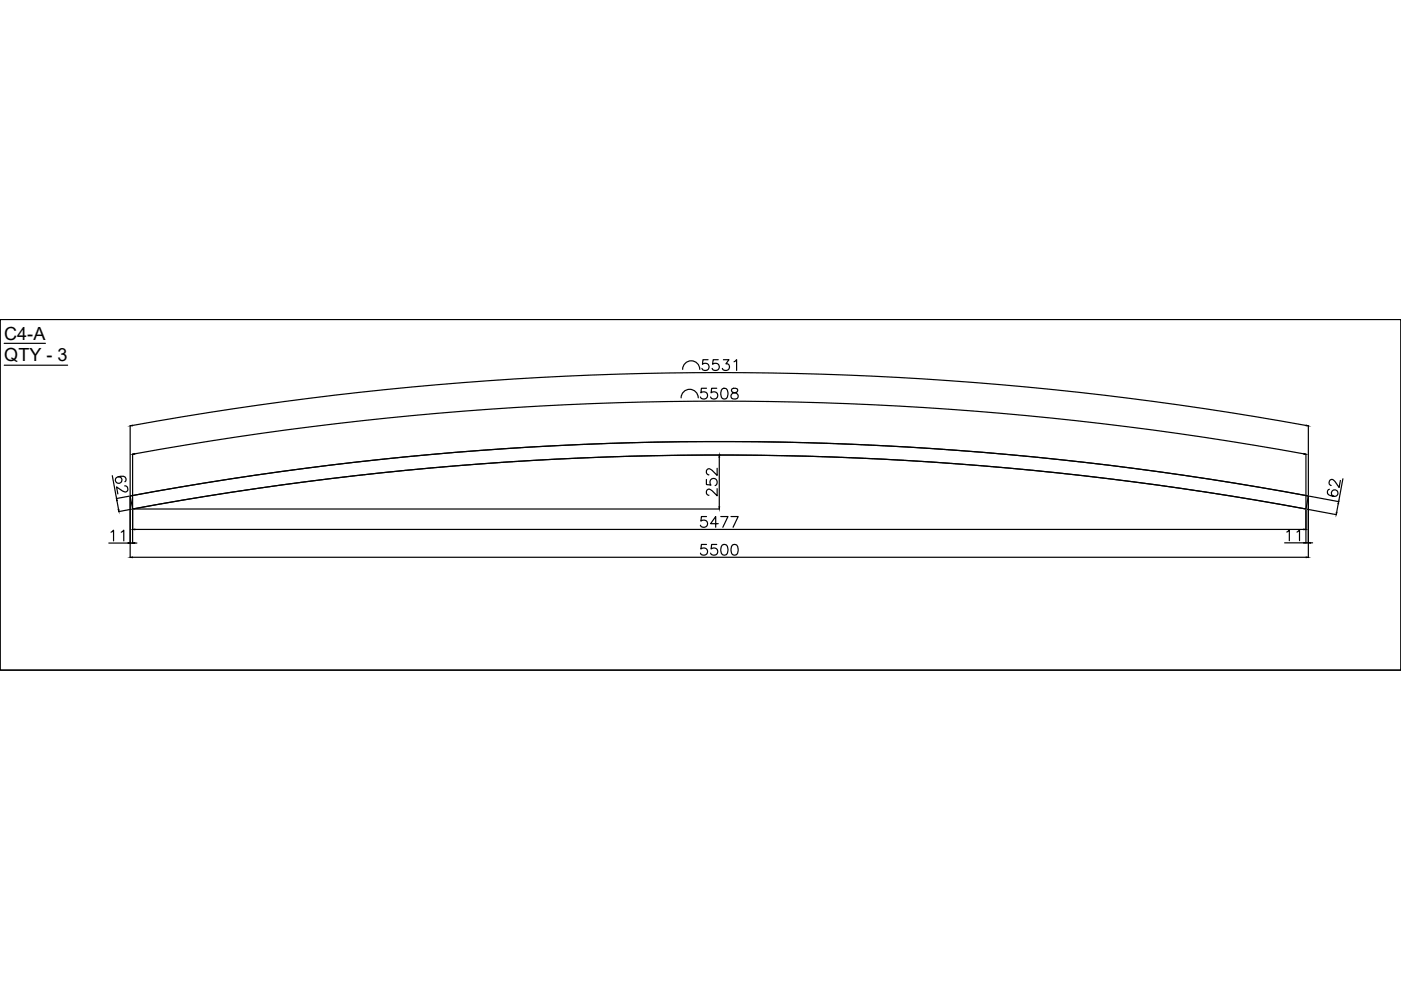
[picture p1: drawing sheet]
<svg xmlns="http://www.w3.org/2000/svg" width="297mm" height="210mm" viewBox="0 0 297 210" stroke-linecap="round" stroke-linejoin="round" font-family="sans-serif">
<defs><g id="words">
<g font-size="3.8">
<text x=".9" y="72">C4-A</text>
<text x=".9" y="76.6">QTY - 3</text>
</g>
</g></defs>
<!-- layer: 0 -->
<g fill="none" stroke="#000" stroke-width=".25">
<path d="M.1 67.7v74.4h296.9v-74.4h-296.9h296.9M.9 72.8h8.7M.9 77.4h13.4M144.7 78.3a1.82 1.82 0 0 1 1.8-1.8 1.82 1.82 0 0 1 1.9 1.8M150.1 76.3h-1.1l-.1 .9a.8 .8 0 0 1 1.2 0 .8 .8 0 0 1-.1 1.2 .8 .8 0 0 1-1.2-.3M152.3 76.3h-1.1l-.1 .9a.8 .8 0 0 1 1.2 0 .8 .8 0 0 1-.1 1.2 .8 .8 0 0 1-1.2-.3M153.4 76.3h1.2l-.7 .8a.76 .76 0 0 1 .7 1.1 .76 .76 0 0 1-1.2 .2l-.3-.3M155.6 76.7l.6-.4v2.2M297 67.7h.1M297 67.7v74.4h-296.9M27.6 90.2v14.7M28.1 90.2a695.9 695.9 0 0 1 248.9 0"/>
<path d="M28.1 96.2v11.5M28.6 96.2a692.8 692.8 0 0 1 247.8 0M144.4 84.4a1.82 1.82 0 0 1 1.8-1.9 1.82 1.82 0 0 1 1.8 1.9M149.8 82.3h-1.1l-.1 1a.8 .8 0 0 1 1.2 0 .8 .8 0 0 1-.1 1.2 .8 .8 0 0 1-1.2-.3M152 82.3h-1.1l-.1 1a.8 .8 0 0 1 1.2 0 .8 .8 0 0 1-.2 1.2 .8 .8 0 0 1-1.1-.3M152 99.3v1.5l-1-1.1a.69 .69 0 0 0-1.1-.1l-.1 .6 .2 .4 .3 .1M152.5 96.9v10.6M152.6 96.5h.1M153.1 82.4a.72 .72 0 0 1 1.1 .4 1.84 1.84 0 0 1-.2 1.7 .74 .74 0 0 1-1.1-.3 1.82 1.82 0 0 1 .2-1.8zM155.2 82.4a.46 .46 0 0 0 .2 .8 .84 .84 0 0 1 .9 .3 .84 .84 0 0 1 .1 .9 .81 .81 0 0 1-.9 .2 .81 .81 0 0 1-.5-.8 1.02 1.02 0 0 1 1.1-.6 .45 .45 0 0 0 .2-.8l-.3-.1zM276.9 96.2v11.5M277.4 90.2v14.7"/>
<path d="M23.1 115.1h4M23.5 112.8l.6-.4v2.3M23.8 100.9l.9 4.8M24.8 106.1l.3 1.9M25.1 101.1a.71 .71 0 0 1 .8 .8 .71 .71 0 0 1-1.1 .5 .71 .71 0 0 1-.1-1.1 2.04 2.04 0 0 1 1.8-.2 .66 .66 0 0 1 0 1M25.7 112.8l.5-.4v2.3M26.4 103l.4 .1 .2 .2 .1 .7a.52 .52 0 0 1-.8 .2l-1.6-1 .3 1.5M27.4 105.2l-2.7 .5M27.6 105.2a681.6 681.6 0 0 1 249.8 0M27.6 105.2a681.6 681.6 0 0 1 249.8 0l-.5 2.7a681.6 681.6 0 0 0-248.8 0zM27.6 105.4v12.8M27.6 115.1h.5"/>
<path d="M27.9 108l-2.7 .5M28.1 118.2h248.8M28.1 107.9a681.6 681.6 0 0 1 248.8 0M28.1 108.2v7M28.3 107.9h124.3M28.6 112.3h247.8M28.6 115.1h.4M149.8 101.7v1l.9 .2a.8 .8 0 0 1 0-1.3 .8 .8 0 0 1 1.2 .2 .8 .8 0 0 1-.3 1.2M149.8 109.5h-1.1l-.1 1a.8 .8 0 0 1 1.2 0 .8 .8 0 0 1-.1 1.2 .8 .8 0 0 1-1.2-.3M149.8 115.4h-1.1l-.1 1a.8 .8 0 0 1 1.2 0 .8 .8 0 0 1-.1 1.2 .8 .8 0 0 1-1.2-.3M152 115.4h-1.1l-.1 1a.8 .8 0 0 1 1.2 0 .8 .8 0 0 1-.2 1.2 .8 .8 0 0 1-1.1-.3M152 103.6v1.5l-1-1.1a.69 .69 0 0 0-1-.2l-.2 .3v.5l.2 .3 .3 .1"/>
<path d="M152.3 111h-1.6l1-1.5v2.3M152.8 109.5h1.5l-1 2.3M153.1 115.5a.74 .74 0 0 1 1.1 .4 1.82 1.82 0 0 1-.2 1.7 .74 .74 0 0 1-1.1-.3 1.84 1.84 0 0 1 .2-1.8zM155 109.5h1.5l-1.1 2.3M155.3 115.5a.75 .75 0 0 1 1.1 .4 1.86 1.86 0 0 1-.2 1.7 .74 .74 0 0 1-1.1-.3 1.92 1.92 0 0 1 .2-1.8zM272.4 115.1h4M272.8 112.8l.6-.4v2.2M275 112.8l.5-.4v2.2M276.9 108.2v7M276.9 115.1h.5M277.1 108l6.3 1.1M277.4 105.4v12.8"/>
<path d="M277.6 105.2l6.3 1.2M277.9 115.1h.4M281.9 103.7a.66 .66 0 0 0-.5 .6 .66 .66 0 0 0 .3 .6 1.66 1.66 0 0 0 1.8 .1 .7 .7 0 0 0-.1-1 .7 .7 0 0 0-1.1 .3 .7 .7 0 0 0 .5 .9M283.7 106.8l-.3 1.9M284.2 101.9l-.3 1.5-.9-1.3a.69 .69 0 0 0-1-.3l-.2 .6 .1 .4 .3 .1M284.7 101.5l-.9 4.9M297 142.1h.1"/>
</g>
<g fill="#000" stroke="#000" stroke-width=".21">
<path d="M27.6 90.3l.4-.2 .1 .2zM28.1 96.3l.5-.1v.1zM152.5 96.5l.1 .4h-.2zM276.5 96.2l.4 .1h-.5zM277 90.1l.4 .2h-.5zM24.7 105.7l.2 .4-.2 .1zM25.1 108h.1v.5zM27.1 115.1h.5l-.5 .1zM27.6 118.2l.5-.1v.1zM28.1 112.3l.5-.1v.1zM28.1 115.1h.5v.1zM152.4 107.5h.2l-.1 .4z"/>
<path d="M276.4 112.2l.5 .1h-.5zM276.4 115l.5 .1-.5 .1zM276.9 118.1l.5 .1h-.5zM277.4 115.1l.5-.1v.2zM283.3 108.7h.2l-.2 .4zM283.8 106.4v.4h-.1z"/>
</g>
<use href="#words"/>
</svg>
